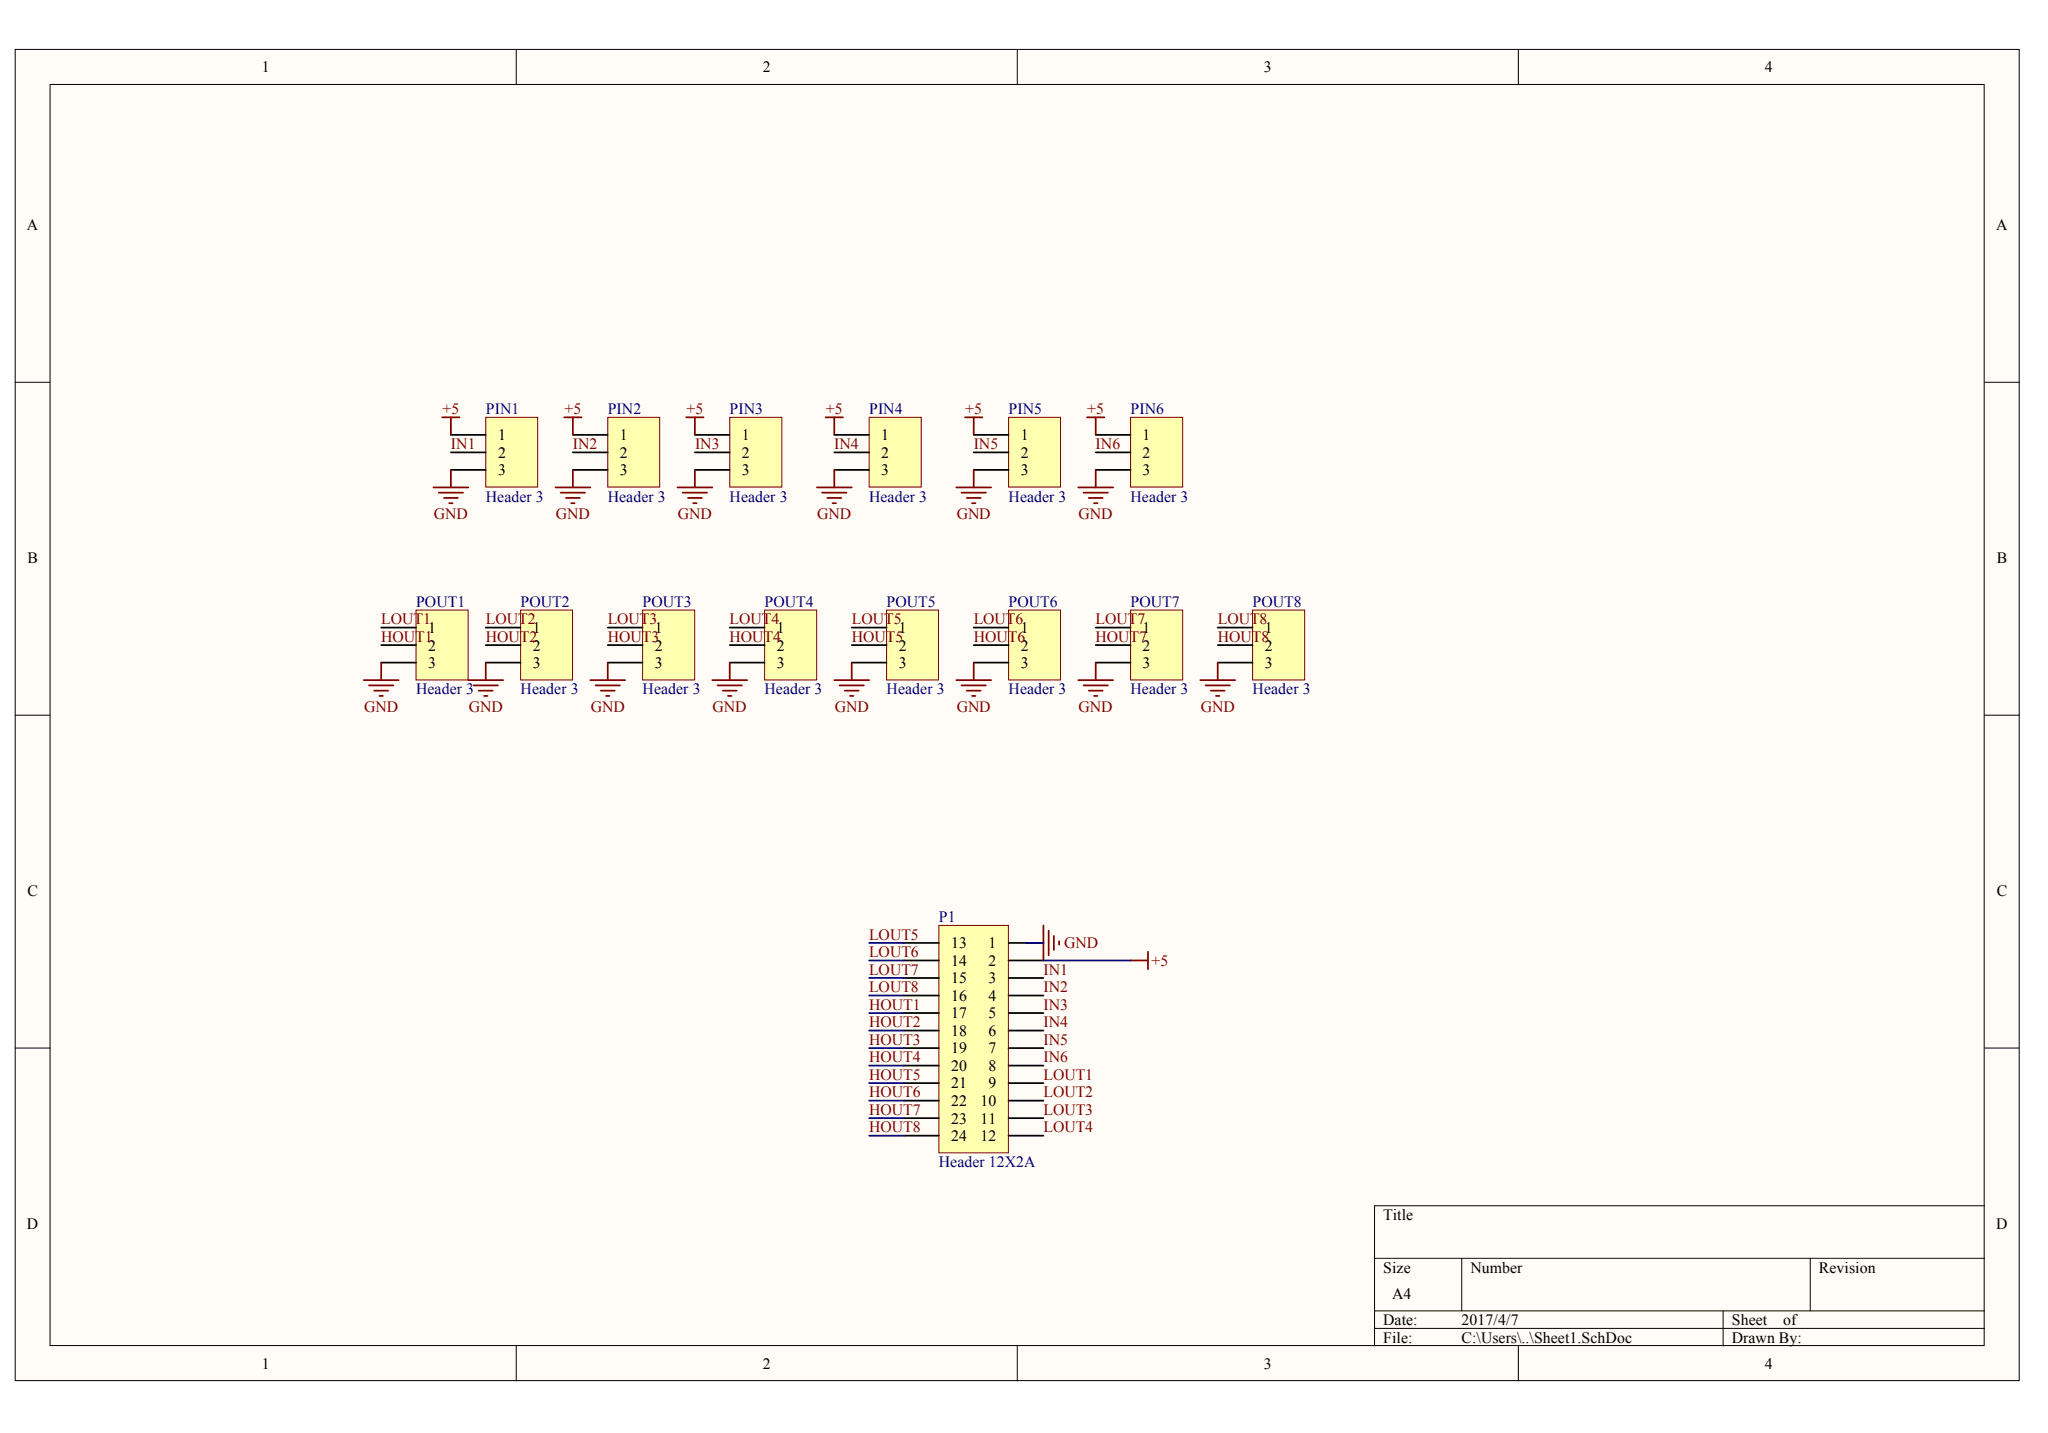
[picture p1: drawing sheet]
<svg xmlns="http://www.w3.org/2000/svg" width="289mm" height="202mm" viewBox="0 0 289 202" stroke-linecap="round" stroke-linejoin="round" font-family="sans-serif">
<defs><g id="words">
<g font-size="2.2">
<text x="36.9" y="10.2">1</text>
<text x="107.6" y="10.2">2</text>
<text x="178.3" y="10.2">3</text>
<text x="249" y="10.2">4</text>
<text x="3.8" y="32.4">A</text>
<text x="281.6" y="32.4">A</text>
<text x="70.3" y="62.1">1</text>
<text x="70.3" y="64.6">2</text>
<text x="87.5" y="62.1">1</text>
<text x="87.5" y="64.6">2</text>
<text x="104.7" y="62.1">1</text>
<text x="104.7" y="64.6">2</text>
<text x="124.3" y="62.1">1</text>
<text x="124.3" y="64.6">2</text>
<text x="144" y="62.1">1</text>
<text x="144" y="64.6">2</text>
<text x="161.2" y="62.1">1</text>
<text x="161.2" y="64.6">2</text>
<text x="70.3" y="67">3</text>
<text x="87.5" y="67">3</text>
<text x="104.7" y="67">3</text>
<text x="124.3" y="67">3</text>
<text x="144" y="67">3</text>
<text x="161.2" y="67">3</text>
<text x="3.9" y="79.4">B</text>
<text x="281.7" y="79.4">B</text>
<text x="60.4" y="89.3">1</text>
<text x="75.2" y="89.3">1</text>
<text x="92.4" y="89.3">1</text>
<text x="109.6" y="89.3">1</text>
<text x="126.8" y="89.3">1</text>
<text x="144" y="89.3">1</text>
<text x="161.2" y="89.3">1</text>
<text x="178.4" y="89.3">1</text>
<text x="60.4" y="91.8">2</text>
<text x="60.4" y="94.2">3</text>
<text x="75.2" y="91.8">2</text>
<text x="75.2" y="94.2">3</text>
<text x="92.4" y="91.8">2</text>
<text x="92.4" y="94.2">3</text>
<text x="109.6" y="91.8">2</text>
<text x="109.6" y="94.2">3</text>
<text x="126.8" y="91.8">2</text>
<text x="126.8" y="94.2">3</text>
<text x="144" y="91.8">2</text>
<text x="144" y="94.2">3</text>
<text x="161.2" y="91.8">2</text>
<text x="161.2" y="94.2">3</text>
<text x="178.4" y="91.8">2</text>
<text x="178.4" y="94.2">3</text>
<text x="3.9" y="126.4">C</text>
<text x="281.7" y="126.4">C</text>
<text x="134.2" y="133.8">13</text>
<text x="134.2" y="136.2">14</text>
<text x="139.5" y="133.8">1</text>
<text x="139.5" y="136.2">2</text>
<text x="134.2" y="138.7">15</text>
<text x="134.2" y="141.2">16</text>
<text x="134.2" y="143.7">17</text>
<text x="139.5" y="138.7">3</text>
<text x="139.5" y="141.2">4</text>
<text x="139.5" y="143.7">5</text>
<text x="134.2" y="146.1">18</text>
<text x="134.2" y="148.6">19</text>
<text x="139.5" y="146.1">6</text>
<text x="139.5" y="148.6">7</text>
<text x="134.2" y="151.1">20</text>
<text x="134.2" y="153.5">21</text>
<text x="139.5" y="151.1">8</text>
<text x="139.5" y="153.5">9</text>
<text x="134.2" y="156">22</text>
<text x="134.2" y="158.5">23</text>
<text x="134.2" y="160.9">24</text>
<text x="138.3" y="156">10</text>
<text x="138.3" y="158.5">11</text>
<text x="138.3" y="160.9">12</text>
<text x="3.8" y="173.3">D</text>
<text x="195.1" y="172.1">Title</text>
<text x="281.6" y="173.3">D</text>
<text x="195.1" y="179.5">Size</text>
<text x="207.5" y="179.5">Number</text>
<text x="256.6" y="179.5">Revision</text>
<text x="196.4" y="183.2">A4</text>
<text x="195.1" y="186.9">Date:</text>
<text x="195.1" y="189.4">File:</text>
<text x="206.2" y="186.9">2017/4/7</text>
<text x="206.2" y="189.4">C:\Users\..\Sheet1.SchDoc</text>
<text x="244.3" y="186.9">Sheet</text>
<text x="244.3" y="189.4">Drawn By:</text>
<text x="251.6" y="186.9">of</text>
<text x="36.9" y="193.1">1</text>
<text x="107.6" y="193.1">2</text>
<text x="178.3" y="193.1">3</text>
<text x="249" y="193.1">4</text>
</g>
<g font-size="2.2" fill="#800000">
<text x="62.4" y="58.4">+5</text>
<text x="79.6" y="58.4">+5</text>
<text x="96.8" y="58.4">+5</text>
<text x="116.5" y="58.4">+5</text>
<text x="136.2" y="58.4">+5</text>
<text x="153.4" y="58.4">+5</text>
<text x="63.6" y="63.3">IN1</text>
<text x="80.8" y="63.3">IN2</text>
<text x="98.1" y="63.3">IN3</text>
<text x="117.7" y="63.3">IN4</text>
<text x="137.4" y="63.3">IN5</text>
<text x="154.6" y="63.3">IN6</text>
<text x="61.2" y="73.2">GND</text>
<text x="78.4" y="73.2">GND</text>
<text x="95.6" y="73.2">GND</text>
<text x="115.3" y="73.2">GND</text>
<text x="135" y="73.2">GND</text>
<text x="152.2" y="73.2">GND</text>
<text x="53.8" y="88">LOUT1</text>
<text x="68.5" y="88">LOUT2</text>
<text x="85.7" y="88">LOUT3</text>
<text x="102.9" y="88">LOUT4</text>
<text x="120.2" y="88">LOUT5</text>
<text x="137.4" y="88">LOUT6</text>
<text x="154.6" y="88">LOUT7</text>
<text x="171.8" y="88">LOUT8</text>
<text x="53.8" y="90.5">HOUT1</text>
<text x="68.5" y="90.5">HOUT2</text>
<text x="85.7" y="90.5">HOUT3</text>
<text x="102.9" y="90.5">HOUT4</text>
<text x="120.2" y="90.5">HOUT5</text>
<text x="137.4" y="90.5">HOUT6</text>
<text x="154.6" y="90.5">HOUT7</text>
<text x="171.8" y="90.5">HOUT8</text>
<text x="51.4" y="100.4">GND</text>
<text x="66.1" y="100.4">GND</text>
<text x="83.3" y="100.4">GND</text>
<text x="100.5" y="100.4">GND</text>
<text x="117.8" y="100.4">GND</text>
<text x="135" y="100.4">GND</text>
<text x="152.2" y="100.4">GND</text>
<text x="169.4" y="100.4">GND</text>
<text x="122.6" y="132.5">LOUT5</text>
<text x="122.6" y="135">LOUT6</text>
<text x="122.6" y="137.5">LOUT7</text>
<text x="147.2" y="137.5">IN1</text>
<text x="150.1" y="133.8">GND</text>
<text x="162.5" y="136.2">+5</text>
<text x="122.6" y="140">LOUT8</text>
<text x="122.6" y="142.4">HOUT1</text>
<text x="147.2" y="140">IN2</text>
<text x="147.2" y="142.4">IN3</text>
<text x="122.6" y="144.9">HOUT2</text>
<text x="122.6" y="147.4">HOUT3</text>
<text x="122.6" y="149.8">HOUT4</text>
<text x="147.2" y="144.9">IN4</text>
<text x="147.2" y="147.4">IN5</text>
<text x="147.2" y="149.8">IN6</text>
<text x="122.6" y="152.3">HOUT5</text>
<text x="122.6" y="154.8">HOUT6</text>
<text x="147.2" y="152.3">LOUT1</text>
<text x="147.2" y="154.8">LOUT2</text>
<text x="122.6" y="157.2">HOUT7</text>
<text x="122.6" y="159.7">HOUT8</text>
<text x="147.2" y="157.2">LOUT3</text>
<text x="147.2" y="159.7">LOUT4</text>
</g>
<g font-size="2.2" fill="#000080">
<text x="68.5" y="58.4">PIN1</text>
<text x="85.7" y="58.4">PIN2</text>
<text x="102.9" y="58.4">PIN3</text>
<text x="122.6" y="58.4">PIN4</text>
<text x="142.3" y="58.4">PIN5</text>
<text x="159.5" y="58.4">PIN6</text>
<text x="68.5" y="70.8">Header 3</text>
<text x="85.7" y="70.8">Header 3</text>
<text x="102.9" y="70.8">Header 3</text>
<text x="122.6" y="70.8">Header 3</text>
<text x="142.3" y="70.8">Header 3</text>
<text x="159.5" y="70.8">Header 3</text>
<text x="58.7" y="85.6">POUT1</text>
<text x="73.5" y="85.6">POUT2</text>
<text x="90.7" y="85.6">POUT3</text>
<text x="107.8" y="85.6">POUT4</text>
<text x="125.1" y="85.6">POUT5</text>
<text x="142.3" y="85.6">POUT6</text>
<text x="159.5" y="85.6">POUT7</text>
<text x="176.7" y="85.6">POUT8</text>
<text x="58.7" y="97.9">Header 3</text>
<text x="73.5" y="97.9">Header 3</text>
<text x="90.7" y="97.9">Header 3</text>
<text x="107.8" y="97.9">Header 3</text>
<text x="125.1" y="97.9">Header 3</text>
<text x="142.3" y="97.9">Header 3</text>
<text x="159.5" y="97.9">Header 3</text>
<text x="176.7" y="97.9">Header 3</text>
<text x="132.4" y="130">P1</text>
<text x="132.4" y="164.7">Header 12X2A</text>
</g>
</g></defs>
<g fill="#fffcf8" stroke="#000" stroke-width=".14">
<path d="M2.1 7h282.8v187.8h-282.8z"/>
<path d="M7.1 11.9h272.8v177.9h-272.8z"/>
</g>
<g fill="none" stroke="#000" stroke-width=".14">
<path d="M72.8 7v4.9M143.5 7v4.9M214.2 7v4.9M2.1 53.9h5M280 53.9h4.9M2.1 100.9h5M280 100.9h4.9M2.1 147.8h5M280 147.8h4.9M193.9 177.5h86.1M206.2 177.5v7.4M255.4 177.5v7.4"/>
<path d="M280 170.1h-86.1v19.8M72.8 189.9v4.9M143.5 189.9v4.9M193.9 184.9h86.1M193.9 187.4h86.1M214.2 189.9v4.9M243.1 184.9v5"/>
</g>
<path d="M58.7 86.1h7.3v9.8h-7.3z" fill="#ffffb0" stroke="#800000" stroke-width=".14"/>
<path d="M53.8 88.5h4.9M53.8 91h4.9M53.8 93.5h4.9" fill="none" stroke="#000" stroke-width=".25"/>
<path d="M73.4 86.1h7.4v9.8h-7.4z" fill="#ffffb0" stroke="#800000" stroke-width=".14"/>
<path d="M68.5 88.5h4.9M68.5 91h4.9M68.5 93.5h4.9" fill="none" stroke="#000" stroke-width=".25"/>
<path d="M90.7 86.1h7.3v9.8h-7.3z" fill="#ffffb0" stroke="#800000" stroke-width=".14"/>
<path d="M85.7 88.5h5M85.7 91h5M85.7 93.5h5" fill="none" stroke="#000" stroke-width=".25"/>
<path d="M107.9 86.1h7.3v9.8h-7.3z" fill="#ffffb0" stroke="#800000" stroke-width=".14"/>
<path d="M102.9 88.5h5M102.9 91h5M102.9 93.5h5" fill="none" stroke="#000" stroke-width=".25"/>
<path d="M125.1 86.1h7.3v9.8h-7.3z" fill="#ffffb0" stroke="#800000" stroke-width=".14"/>
<path d="M120.2 88.5h4.9M120.2 91h4.9M120.2 93.5h4.9" fill="none" stroke="#000" stroke-width=".25"/>
<path d="M142.3 86.1h7.3v9.8h-7.3z" fill="#ffffb0" stroke="#800000" stroke-width=".14"/>
<path d="M137.4 88.5h4.9M137.4 91h4.9M137.4 93.5h4.9" fill="none" stroke="#000" stroke-width=".25"/>
<path d="M68.5 58.9h7.4v9.8h-7.4z" fill="#ffffb0" stroke="#800000" stroke-width=".14"/>
<path d="M63.6 61.3h4.9M63.6 63.8h4.9M63.6 66.3h4.9" fill="none" stroke="#000" stroke-width=".25"/>
<path d="M85.7 58.9h7.4v9.8h-7.4z" fill="#ffffb0" stroke="#800000" stroke-width=".14"/>
<path d="M80.8 61.3h4.9M80.8 63.8h4.9M80.8 66.3h4.9" fill="none" stroke="#000" stroke-width=".25"/>
<path d="M102.9 58.9h7.4v9.8h-7.4z" fill="#ffffb0" stroke="#800000" stroke-width=".14"/>
<path d="M98 61.3h4.9M98 63.8h4.9M98 66.3h4.9" fill="none" stroke="#000" stroke-width=".25"/>
<path d="M122.6 58.9h7.4v9.8h-7.4z" fill="#ffffb0" stroke="#800000" stroke-width=".14"/>
<path d="M117.7 61.3h4.9M117.7 63.8h4.9M117.7 66.3h4.9" fill="none" stroke="#000" stroke-width=".25"/>
<path d="M142.3 58.9h7.3v9.8h-7.3z" fill="#ffffb0" stroke="#800000" stroke-width=".14"/>
<path d="M137.4 61.3h4.9M137.4 63.8h4.9M137.4 66.3h4.9" fill="none" stroke="#000" stroke-width=".25"/>
<path d="M159.5 58.9h7.3v9.8h-7.3z" fill="#ffffb0" stroke="#800000" stroke-width=".14"/>
<path d="M154.6 61.3h4.9M154.6 63.8h4.9M154.6 66.3h4.9" fill="none" stroke="#000" stroke-width=".25"/>
<g fill="none" stroke="#800000" stroke-width=".25">
<path d="M62.4 58.9h2.4M63.6 58.9v2.4M79.6 58.9h2.4M80.8 58.9v2.4M96.8 58.9h2.5M98 58.9v2.4M116.5 58.9h2.4M117.7 58.9v2.4M136.1 58.9h2.5M137.4 58.9v2.4M153.4 58.9h2.4M154.6 58.9v2.4"/>
<path d="M61.2 68.8h4.9M61.9 69.5h3.4M62.6 70.2h2M63.4 71h.5M63.6 66.3v2.5M78.4 68.8h4.9M79.1 69.5h3.4M79.8 70.2h2M80.6 71h.5M80.8 66.3v2.5M95.6 68.8h4.9M96.3 69.5h3.5"/>
<path d="M97 70.2h2M97.8 71h.5M98 66.3v2.5M115.2 68.8h5M116 69.5h3.4M116.7 70.2h2M117.5 71h.4M117.7 66.3v2.5M134.9 68.8h4.9M135.6 69.5h3.5M136.4 70.2h2M137.1 71h.5"/>
<path d="M137.4 66.3v2.5M152.1 68.8h4.9M152.9 69.5h3.4M153.6 70.2h2M154.3 71h.5M154.6 66.3v2.5M51.3 95.9h4.9M52.1 96.7h3.4M52.8 97.4h2M53.5 98.2h.5M53.8 93.5v2.4M66.1 95.9h4.9"/>
<path d="M66.8 96.7h3.4M67.5 97.4h2M68.3 98.2h.5M68.5 93.5v2.4M83.3 95.9h4.9M84 96.7h3.5M84.8 97.4h1.9M85.5 98.2h.5M85.7 93.5v2.4M100.5 95.9h4.9M101.2 96.7h3.5M102 97.4h1.9"/>
<path d="M102.7 98.2h.5M102.9 93.5v2.4M117.7 95.9h4.9M118.4 96.7h3.5M119.2 97.4h1.9M119.9 98.2h.5M120.2 93.5v2.4M134.9 95.9h4.9M135.6 96.7h3.5M136.4 97.4h2M137.1 98.2h.5M137.4 93.5v2.4"/>
</g>
<path d="M159.5 86.1h7.3v9.8h-7.3z" fill="#ffffb0" stroke="#800000" stroke-width=".14"/>
<path d="M154.6 88.5h4.9M154.6 91h4.9M154.6 93.5h4.9" fill="none" stroke="#000" stroke-width=".25"/>
<path d="M176.7 86.1h7.4v9.8h-7.4z" fill="#ffffb0" stroke="#800000" stroke-width=".14"/>
<path d="M171.8 88.5h4.9M171.8 91h4.9M171.8 93.5h4.9" fill="none" stroke="#000" stroke-width=".25"/>
<path d="M152.1 95.9h4.9M152.9 96.7h3.4M153.6 97.4h2M154.3 98.2h.5M154.6 93.5v2.4M169.3 95.9h4.9M170.1 96.7h3.4M170.8 97.4h2M171.5 98.2h.5M171.8 93.5v2.4" fill="none" stroke="#800000" stroke-width=".25"/>
<path d="M132.5 130.5h9.8v32.1h-9.8z" fill="#ffffb0" stroke="#800000" stroke-width=".14"/>
<g fill="none" stroke="#000" stroke-width=".25">
<path d="M127.5 133h5M127.5 135.5h5M127.5 138h5M142.3 133h4.9M142.3 135.5h4.9M142.3 138h4.9M127.5 140.4h5M127.5 142.9h5M127.5 145.4h5M127.5 147.8h5M127.5 150.3h5M127.5 152.8h5"/>
<path d="M127.5 155.3h5M127.5 157.7h5M142.3 140.4h4.9M142.3 142.9h4.9M142.3 145.4h4.9M142.3 147.8h4.9M142.3 150.3h4.9M142.3 152.8h4.9M142.3 155.3h4.9M142.3 157.7h4.9M127.5 160.2h5M142.3 160.2h4.9"/>
</g>
<path d="M144.7 133h2.5M147.2 130.5v5M147.9 131.3v3.4M148.7 132v2M149.4 132.8v.5M159.5 135.5h2.5M162 134.3v2.4" fill="none" stroke="#800000" stroke-width=".25"/>
<g fill="none" stroke="#000080" stroke-width=".25">
<path d="M122.6 133h4.9M122.6 135.5h4.9M122.6 138h4.9M144.7 133h2.5M147.2 135.5h12.3M122.6 140.4h4.9M122.6 142.9h4.9M122.6 145.4h4.9M122.6 147.8h4.9M122.6 150.3h4.9M122.6 152.8h4.9M122.6 155.3h4.9"/>
<path d="M122.6 157.7h4.9M122.6 160.2h4.9"/>
</g>
<use href="#words"/>
</svg>
